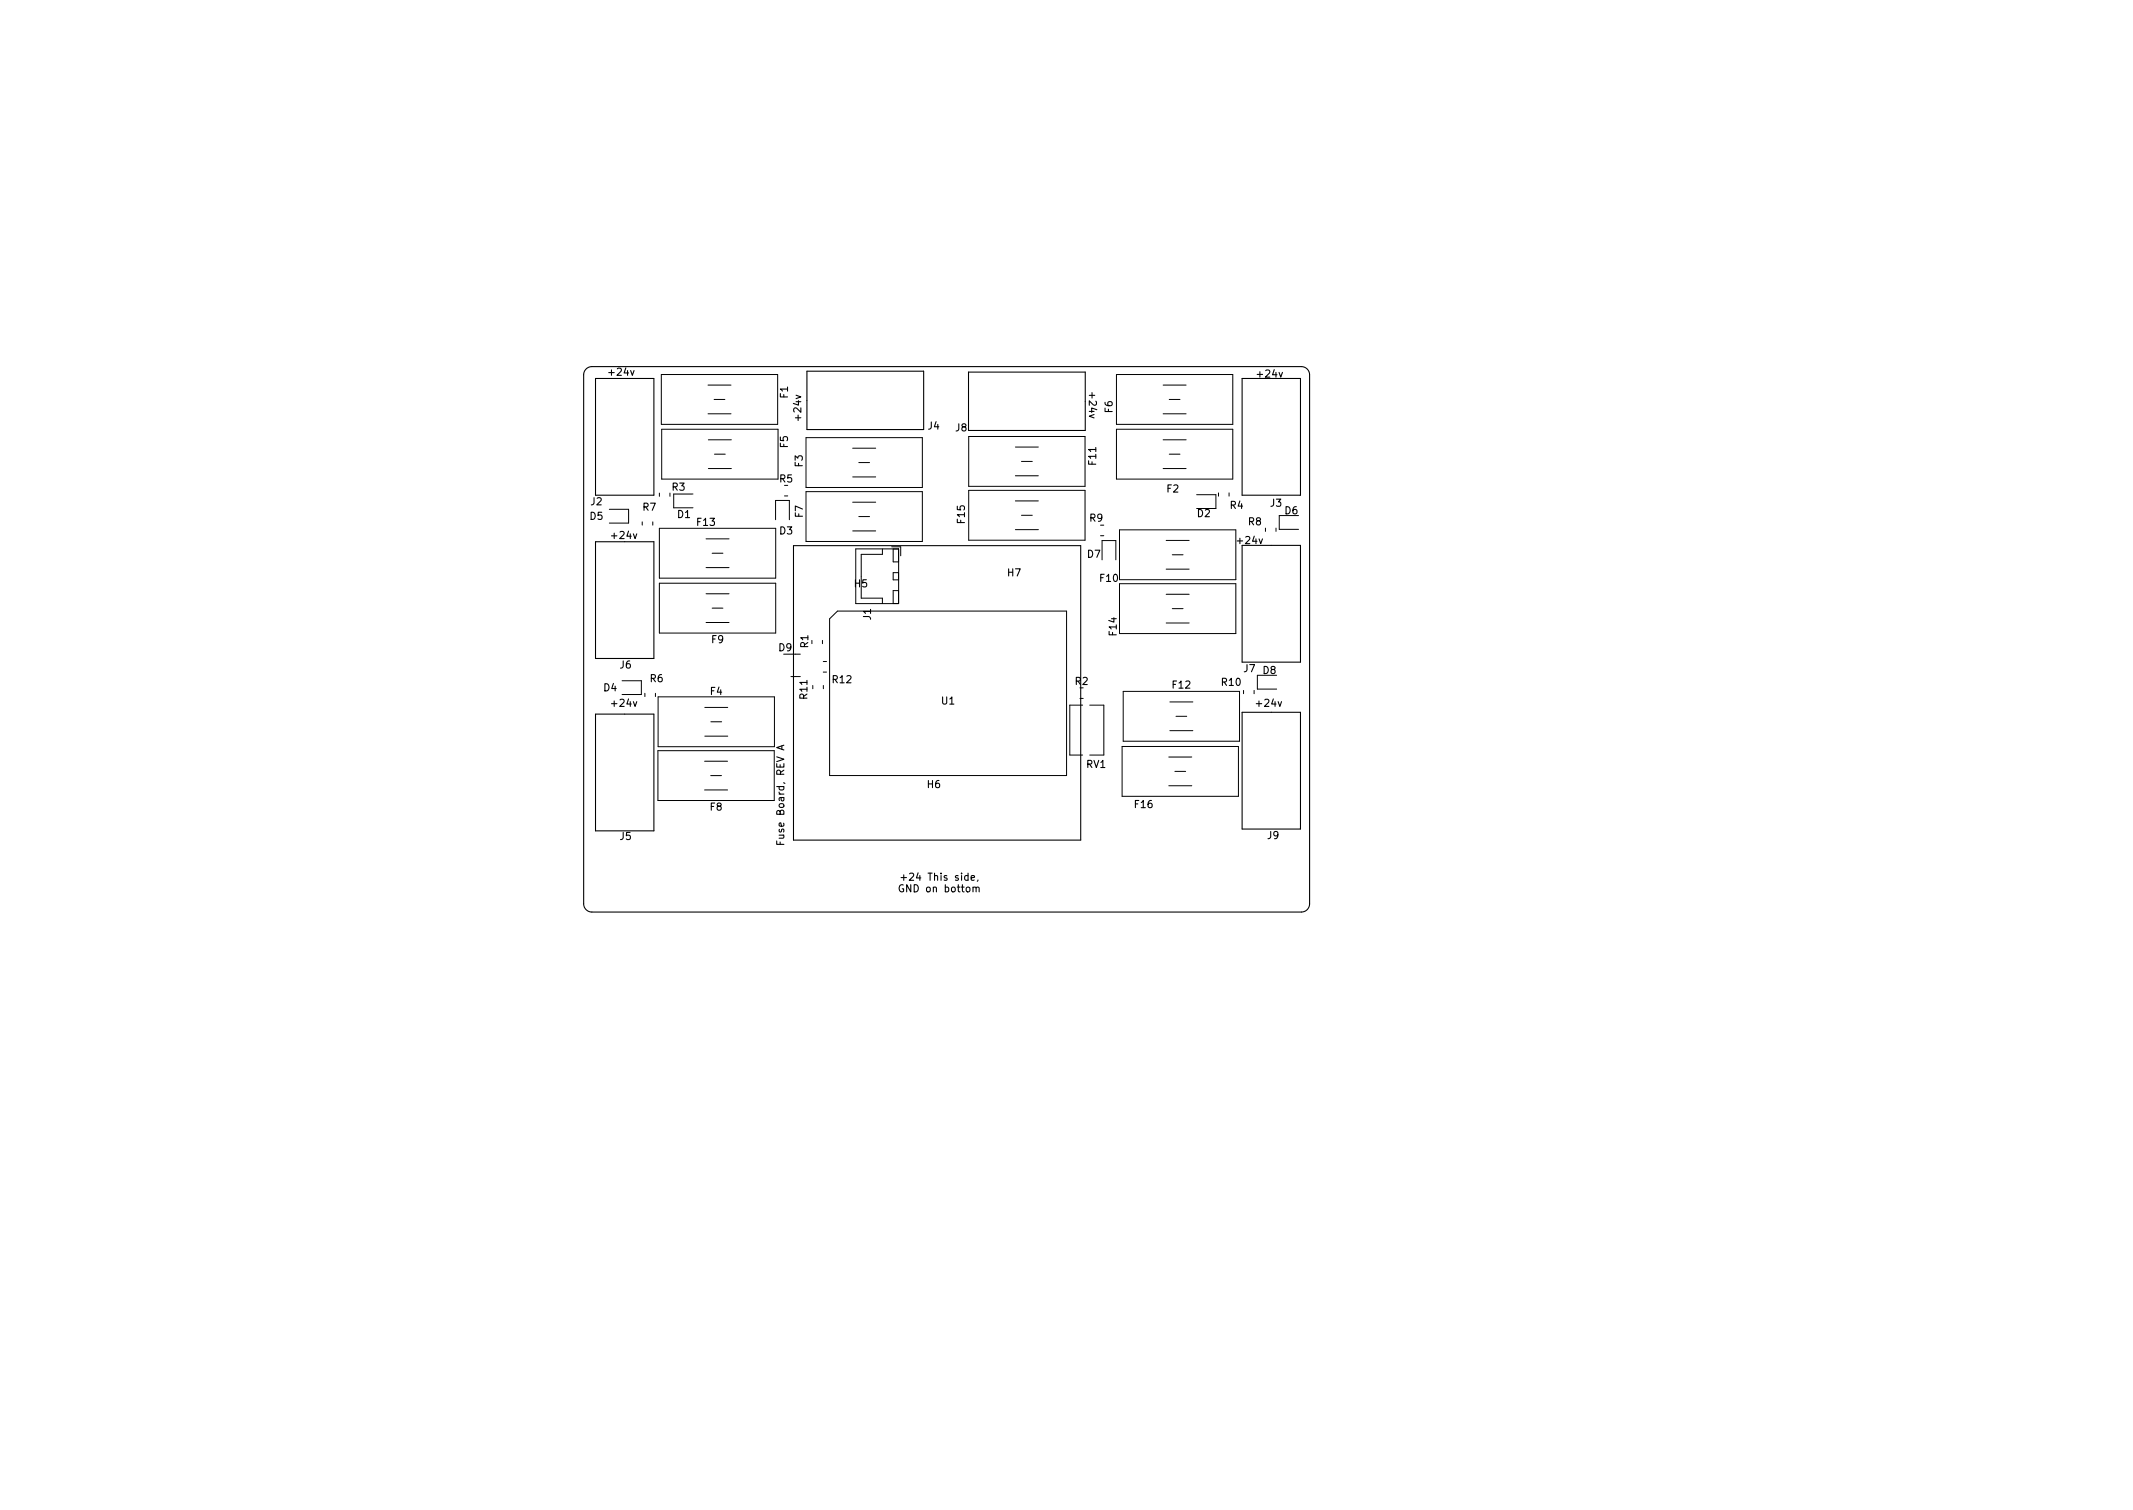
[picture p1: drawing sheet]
<svg xmlns="http://www.w3.org/2000/svg" width="297mm" height="210mm" viewBox="0 0 297 210" stroke-linecap="round" stroke-linejoin="round" font-family="sans-serif">
<defs><g id="words">
<g font-size="1.4">
<text x="84.9" y="52.3">+24v</text>
<text x="175.2" y="52.6">+24v</text>
<text x="109.7" y="55.4" transform="rotate(-90 109.7 55.4)">F1</text>
<text x="111.6" y="58.4" transform="rotate(-90 111.6 58.4)">+24v</text>
<text x="129.3" y="59.8">J4</text>
<text x="151.6" y="54.8" transform="rotate(90 151.6 54.8)">+24v</text>
<text x="154.9" y="57.4" transform="rotate(-90 154.9 57.4)">F6</text>
<text x="109.7" y="62.3" transform="rotate(-90 109.7 62.3)">F5</text>
<text x="111.8" y="65" transform="rotate(-90 111.8 65)">F3</text>
<text x="133.1" y="60.1">J8</text>
<text x="152.6" y="64.7" transform="rotate(-90 152.6 64.7)">F11</text>
<text x="82.3" y="70.3">J2</text>
<text x="89.5" y="71.1">R7</text>
<text x="93.6" y="68.3">R3</text>
<text x="108.6" y="67.2">R5</text>
<text x="162.5" y="68.6">F2</text>
<text x="166.7" y="72">D2</text>
<text x="171.3" y="70.9">R4</text>
<text x="176.9" y="70.5">J3</text>
<text x="178.9" y="71.6">D6</text>
<text x="82.2" y="72.4">D5</text>
<text x="85.3" y="75">+24v</text>
<text x="94.4" y="72.1">D1</text>
<text x="97.1" y="73.2">F13</text>
<text x="108.6" y="74.4">D3</text>
<text x="111.8" y="72" transform="rotate(-90 111.8 72)">F7</text>
<text x="134.4" y="72.8" transform="rotate(-90 134.4 72.8)">F15</text>
<text x="151.4" y="77.7">D7</text>
<text x="151.8" y="72.6">R9</text>
<text x="172.4" y="75.7">+24v</text>
<text x="173.9" y="73.1">R8</text>
<text x="119" y="81.8">H5</text>
<text x="140.3" y="80.3">H7</text>
<text x="153.2" y="81">F10</text>
<text x="99.1" y="89.5">F9</text>
<text x="121.3" y="86.3" transform="rotate(-90 121.3 86.3)">J1</text>
<text x="155.5" y="88.4" transform="rotate(-90 155.5 88.4)">F14</text>
<text x="86.3" y="93.1">J6</text>
<text x="90.5" y="95">R6</text>
<text x="108.5" y="90.7">D9</text>
<text x="112.5" y="90.2" transform="rotate(-90 112.5 90.2)">R1</text>
<text x="116" y="95.1">R12</text>
<text x="149.7" y="95.4">R2</text>
<text x="163.3" y="95.9">F12</text>
<text x="170.2" y="95.5">R10</text>
<text x="173.2" y="93.6">J7</text>
<text x="175.9" y="93.8">D8</text>
<text x="84.1" y="96.3">D4</text>
<text x="85.3" y="98.4">+24v</text>
<text x="98.9" y="96.8">F4</text>
<text x="112.4" y="97.3" transform="rotate(-90 112.4 97.3)">R11</text>
<text x="131.1" y="98.1">U1</text>
<text x="175.1" y="98.4">+24v</text>
<text x="151.3" y="106.9">RV1</text>
<text x="98.9" y="112.9">F8</text>
<text x="129.2" y="109.7">H6</text>
<text x="158.1" y="112.5">F16</text>
<text x="86.3" y="117">J5</text>
<text x="109.2" y="117.1" transform="rotate(-90 109.2 117.1)">Fuse Board, REV A</text>
<text x="176.5" y="116.8">J9</text>
<text x="125.7" y="124.2">GND on bottom</text>
<text x="126.2" y="122.6">+24 This side,</text>
</g>
</g></defs>
<g fill="none" stroke="#000" stroke-width=".15">
<path d="M81.6 51.4l.4-.3 .4-.1h98.8a1.14 1.14 0 0 1 1.2 1.2v73.7a1.14 1.14 0 0 1-1.2 1.1h-98.8a1.14 1.14 0 0 1-1.1-1.1v-73.7v-.4zM82.9 52.7h8.2v16.3h-8.2zM112.4 51.7h16.2v8.1h-16.2zM134.9 51.8h16.2v8.1h-16.2zM173 52.7h8.1v16.3h-8.1zM82.9 75.4h8.2v16.3h-8.2zM110.5 76h40v41h-40zM173 75.9h8.1v16.3h-8.1zM82.9 99.4h8.2v16.3h-8.2zM173 99.2h8.1v16.2h-8.1zM108.2 117.1v.5h1M108.6 117.2v.4"/>
<path d="M108.9 103.9v.4M109.2 103.8l-1 .3 1 .3M125.5 122.2h.7M125.8 123.2a.47 .47 0 0 0-.6 .5 .47 .47 0 0 0 .6 .4v-.3h-.2M135.9 123.7l.2-.2 .2 .1 .1 .6M136.2 122.5l-.1 .2"/>
</g>
<g fill="none" stroke="#000" stroke-width=".14">
<path d="M92.1 52.2h16.2v6.9h-16.2zM92.1 59.8h16.2v6.9h-16.2zM98.6 57.6h3.2M98.6 53.6h3.2M99.4 55.6h1.5M155.5 52.2h16.2v6.9h-16.2zM155.5 59.8h16.2v6.9h-16.2zM162 57.6h3.2M162 53.6h3.2M162.8 55.6h1.5M84.9 70.9h2.6v1.9h-2.6M89.4 72.7v.4"/>
<path d="M90.9 72.7v.4M91.8 73.6h16.2v6.9h-16.2zM91.8 68.7v.4M93.3 68.7v.4M96.5 68.8h-2.7v1.9h2.7M98.3 75h3.2M98.3 79h3.2M98.6 65.2h3.2M98.6 61.2h3.2M99.2 77h1.5M99.5 63.2h1.5M108 72.4v-2.7h1.9v2.7"/>
<path d="M109.2 69.1h.5M112.2 60.9h16.2v7h-16.2zM112.2 68.5h16.2v6.9h-16.2zM118.7 66.4h3.2M118.7 62.4h3.2M118.7 69.9h3.2M118.7 73.9h3.2M119.2 76.4h5.9v7.6h-5.9zM119.6 64.4h1.5M119.6 71.9h1.5M122.9 76.4v.8h-3v6.1h3v.7M124.2 76.1h1.2v1.3"/>
<path d="M124.4 79.7h.7v1h-.7zM124.4 76.4h.7v1.8h-.7zM134.9 60.8h16.2v6.9h-16.2zM134.9 68.3h16.2v6.9h-16.2zM141.4 62.2h3.2M141.4 66.2h3.2M141.4 73.7h3.2M141.4 69.7h3.2M142.2 64.2h1.6M142.3 71.7h1.5M153.3 74.6h.4M153.5 78v-2.7h1.9v2.7"/>
<path d="M155.9 73.8h16.2v6.9h-16.2zM162 65.2h3.2M162 61.2h3.2M162.4 79.2h3.2M162.4 75.2h3.2M162.8 63.2h1.5M163.3 77.2h1.4M166.6 68.9h2.7v1.9h-2.7M169.7 68.6v.5M171.2 68.6v.5M176.2 73.5v.5M177.7 73.5v.5"/>
<path d="M180.8 71.8h-2.7v1.9h2.7M86.6 94.8h2.7v1.9h-2.7M89.8 96.5v.5M91.3 96.5v.5M91.6 97h16.2v7h-16.2zM91.8 81.2h16.2v6.9h-16.2zM98.1 98.5h3.2M98.3 86.7h3.2M98.3 82.7h3.2M99.2 84.7h1.5M109.1 91.1h2.4M110.1 94.2h1.4"/>
<path d="M113.1 89.2v.4M113.2 95.4v.5M114.5 89.2v.4M114.6 92.1h.5M114.6 93.6h.5M114.7 95.4v.5M115.5 86.2l1.1-1.1h31.9v22.9h-33zM124.4 84v-1.8h.7v1.8M150.4 97.2h.4M150.8 98.2h-1.8v6.9h1.8M151.8 98.2h1.9v6.9h-1.9M155.9 81.3h16.2v6.9h-16.2z"/>
<path d="M156.4 96.3h16.2v6.9h-16.2zM162.4 82.7h3.2M162.4 86.7h3.2M162.9 97.7h3.2M163.3 84.7h1.4M163.8 99.7h1.5M173.2 96.1v.5M174.6 96.1v.5M177.8 94h-2.7v2h2.7M91.6 104.5h16.2v7h-16.2zM98.1 110h3.2M98.1 106h3.2"/>
<path d="M98.1 102.5h3.2M99 108h1.5M99 100.5h1.5M156.3 103.9h16.2v7h-16.2zM162.8 105.4h3.2M162.8 109.4h3.2M162.9 101.7h3.2M163.6 107.4h1.5"/>
</g>
<use href="#words"/>
</svg>
